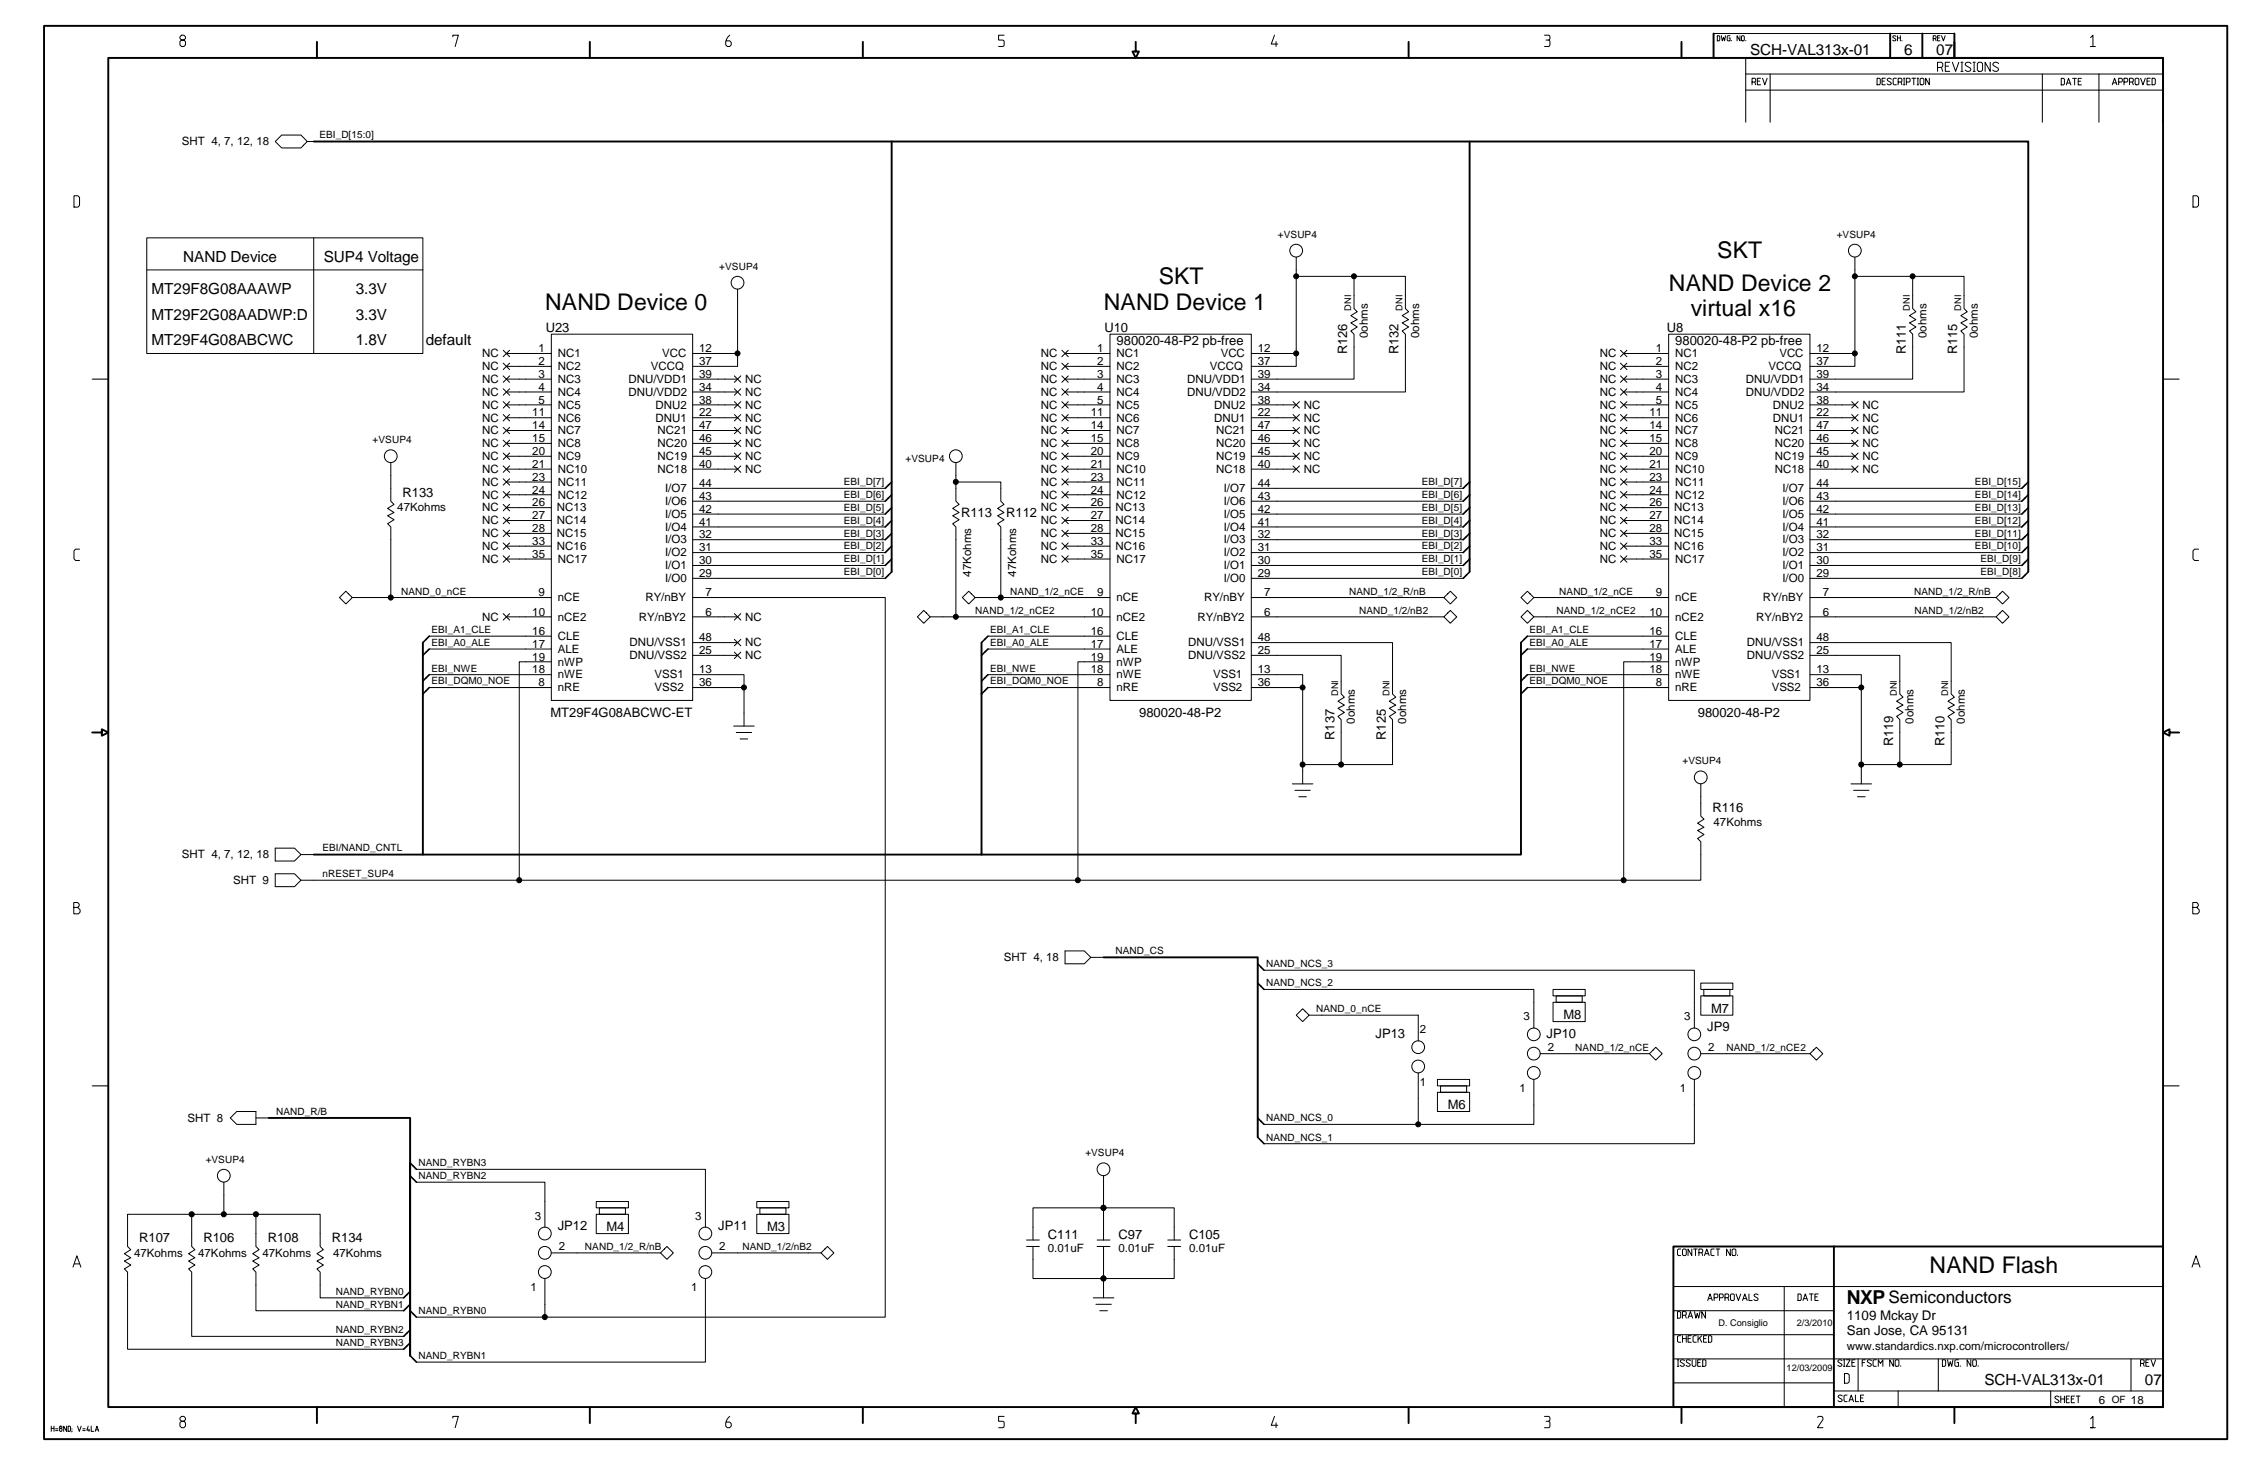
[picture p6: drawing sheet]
<svg xmlns="http://www.w3.org/2000/svg" width="432mm" height="279mm" viewBox="0 0 432 279" stroke-linecap="round" stroke-linejoin="round" font-family="sans-serif">
<defs><g id="words">
<g font-size="4.4">
<text x="327.7" y="49.3">SKT</text>
<text x="104" y="59.1">NAND Device 0</text>
<text x="210.6" y="59.1">NAND Device 1</text>
<text x="221.1" y="54.2">SKT</text>
<text x="318.5" y="55.4">NAND Device 2</text>
<text x="322.6" y="60.3">virtual x16</text>
<text x="368.2" y="242.9">NAND Flash</text>
</g>
<text font-size="3.7" x="352.4" y="248.7">NXP</text>
<text font-size="3.3" x="360.3" y="248.6">Semiconductors</text>
<g font-size="2.9">
<text x="333.9" y="10.5">SCH-VAL313x-01</text>
<text x="363.3" y="10.5">6</text>
<text x="369.5" y="10.5">07</text>
<text x="35" y="50">NAND Device</text>
<text x="61.8" y="50">SUP4 Voltage</text>
<text x="28.9" y="56.1">MT29F8G08AAAWP</text>
<text x="67.9" y="56.1">3.3V</text>
<text x="28.9" y="65.9">MT29F4G08ABCWC</text>
<text x="28.9" y="61">MT29F2G08AADWP:D</text>
<text x="67.9" y="61">3.3V</text>
<text x="67.9" y="65.9">1.8V</text>
<text x="81.2" y="65.9">default</text>
<text x="378.7" y="264.1">SCH-VAL313x-01</text>
<text x="409.3" y="264.1">07</text>
</g>
<g font-size="2.5">
<text x="104.1" y="63.3">U23</text>
<text x="210.7" y="63.3">U10</text>
<text x="213.1" y="65.8">980020-48-P2 pb-free</text>
<text x="318" y="63.3">U8</text>
<text x="319.7" y="65.8">980020-48-P2 pb-free</text>
<text x="257.1" y="67.6" transform="rotate(-90 257.1 67.6)">R126</text>
<text x="266.9" y="67.6" transform="rotate(-90 266.9 67.6)">R132</text>
<text x="363.7" y="67.6" transform="rotate(-90 363.7 67.6)">R111</text>
<text x="373.5" y="67.6" transform="rotate(-90 373.5 67.6)">R115</text>
<text x="76.8" y="94.8">R133</text>
<text x="183.4" y="98.5">R113</text>
<text x="192" y="98.5">R112</text>
<text x="105" y="136.8">MT29F4G08ABCWC-ET</text>
<text x="217.4" y="136.8">980020-48-P2</text>
<text x="324" y="136.8">980020-48-P2</text>
<text x="254.6" y="141.1" transform="rotate(-90 254.6 141.1)">R137</text>
<text x="264.4" y="141.1" transform="rotate(-90 264.4 141.1)">R125</text>
<text x="361.2" y="142.3" transform="rotate(-90 361.2 142.3)">R119</text>
<text x="371" y="142.3" transform="rotate(-90 371 142.3)">R110</text>
<text x="326.7" y="154.9">R116</text>
<text x="262.5" y="197.9">JP13</text>
<text x="295.1" y="197.9">JP10</text>
<text x="298.3" y="194.4">M8</text>
<text x="325.8" y="196.7">JP9</text>
<text x="326.5" y="193.2">M7</text>
<text x="276.2" y="211.6">M6</text>
<text x="26.6" y="237">R107</text>
<text x="38.8" y="237">R106</text>
<text x="51.1" y="237">R108</text>
<text x="63.3" y="237">R134</text>
<text x="106.4" y="234.7">JP12</text>
<text x="115.7" y="234.8">M4</text>
<text x="137.1" y="234.7">JP11</text>
<text x="146.4" y="234.8">M3</text>
<text x="199.9" y="236.3">C111</text>
<text x="213.4" y="236.3">C97</text>
<text x="226.9" y="236.3">C105</text>
<text x="352.4" y="251.8">1109 Mckay Dr</text>
<text x="352.4" y="254.7">San Jose, CA 95131</text>
</g>
<g font-size="2.2">
<text x="34.7" y="27.7">SHT 4, 7, 12, 18</text>
<text x="261" y="64.5" transform="rotate(-90 261 64.5)">0ohms</text>
<text x="270.8" y="64.5" transform="rotate(-90 270.8 64.5)">0ohms</text>
<text x="367.6" y="64.5" transform="rotate(-90 367.6 64.5)">0ohms</text>
<text x="377.4" y="64.5" transform="rotate(-90 377.4 64.5)">0ohms</text>
<text x="92" y="68.1">NC</text>
<text x="92" y="70.6">NC</text>
<text x="102.7" y="69.6">2</text>
<text x="102.7" y="67.2">1</text>
<text x="106.4" y="68.1">NC1</text>
<text x="106.4" y="70.6">NC2</text>
<text x="124.2" y="70.6">VCCQ</text>
<text x="126.3" y="68.1">VCC</text>
<text x="133.4" y="69.6">37</text>
<text x="133.4" y="67.2">12</text>
<text x="198.6" y="68.1">NC</text>
<text x="198.6" y="70.6">NC</text>
<text x="209.3" y="69.6">2</text>
<text x="209.3" y="67.2">1</text>
<text x="213" y="68.1">NC1</text>
<text x="213" y="70.6">NC2</text>
<text x="230.8" y="70.6">VCCQ</text>
<text x="232.9" y="68.1">VCC</text>
<text x="240" y="69.6">37</text>
<text x="240" y="67.2">12</text>
<text x="305.2" y="68.1">NC</text>
<text x="305.2" y="70.6">NC</text>
<text x="315.9" y="69.6">2</text>
<text x="315.9" y="67.2">1</text>
<text x="319.6" y="68.1">NC1</text>
<text x="319.6" y="70.6">NC2</text>
<text x="337.4" y="70.6">VCCQ</text>
<text x="339.5" y="68.1">VCC</text>
<text x="346.6" y="69.6">37</text>
<text x="346.6" y="67.2">12</text>
<text x="92" y="73">NC</text>
<text x="92" y="75.5">NC</text>
<text x="92" y="77.9">NC</text>
<text x="102.7" y="77">5</text>
<text x="102.7" y="74.5">4</text>
<text x="102.7" y="72.1">3</text>
<text x="106.4" y="73">NC3</text>
<text x="106.4" y="75.5">NC4</text>
<text x="106.4" y="77.9">NC5</text>
<text x="119.9" y="75.5">DNU/VDD2</text>
<text x="119.9" y="73">DNU/VDD1</text>
<text x="125.1" y="77.9">DNU2</text>
<text x="133.4" y="72.1">39</text>
<text x="133.4" y="74.5">34</text>
<text x="133.4" y="77">38</text>
<text x="142.2" y="77.9">NC</text>
<text x="142.2" y="73">NC</text>
<text x="142.2" y="75.5">NC</text>
<text x="198.6" y="73">NC</text>
<text x="198.6" y="75.5">NC</text>
<text x="198.6" y="77.9">NC</text>
<text x="209.3" y="77">5</text>
<text x="209.3" y="74.5">4</text>
<text x="209.3" y="72.1">3</text>
<text x="213" y="73">NC3</text>
<text x="213" y="75.5">NC4</text>
<text x="213" y="77.9">NC5</text>
<text x="226.5" y="75.5">DNU/VDD2</text>
<text x="226.5" y="73">DNU/VDD1</text>
<text x="231.7" y="77.9">DNU2</text>
<text x="240" y="72.1">39</text>
<text x="240" y="74.5">34</text>
<text x="240" y="77">38</text>
<text x="248.8" y="77.9">NC</text>
<text x="305.2" y="73">NC</text>
<text x="305.2" y="75.5">NC</text>
<text x="305.2" y="77.9">NC</text>
<text x="315.9" y="77">5</text>
<text x="315.9" y="74.5">4</text>
<text x="315.9" y="72.1">3</text>
<text x="319.6" y="73">NC3</text>
<text x="319.6" y="75.5">NC4</text>
<text x="319.6" y="77.9">NC5</text>
<text x="333.1" y="75.5">DNU/VDD2</text>
<text x="333.1" y="73">DNU/VDD1</text>
<text x="338.3" y="77.9">DNU2</text>
<text x="346.6" y="72.1">39</text>
<text x="346.6" y="74.5">34</text>
<text x="346.6" y="77">38</text>
<text x="355.4" y="77.9">NC</text>
<text x="92" y="80.4">NC</text>
<text x="92" y="82.8">NC</text>
<text x="101.6" y="81.9">14</text>
<text x="101.6" y="79.4">11</text>
<text x="106.4" y="82.8">NC7</text>
<text x="106.4" y="80.4">NC6</text>
<text x="125.1" y="80.4">DNU1</text>
<text x="125.5" y="82.8">NC21</text>
<text x="133.4" y="81.9">47</text>
<text x="133.4" y="79.4">22</text>
<text x="142.2" y="80.4">NC</text>
<text x="142.2" y="82.8">NC</text>
<text x="198.6" y="80.4">NC</text>
<text x="198.6" y="82.8">NC</text>
<text x="208.2" y="81.9">14</text>
<text x="208.2" y="79.4">11</text>
<text x="213" y="82.8">NC7</text>
<text x="213" y="80.4">NC6</text>
<text x="231.7" y="80.4">DNU1</text>
<text x="232.1" y="82.8">NC21</text>
<text x="240" y="81.9">47</text>
<text x="240" y="79.4">22</text>
<text x="248.8" y="80.4">NC</text>
<text x="248.8" y="82.8">NC</text>
<text x="305.2" y="80.4">NC</text>
<text x="305.2" y="82.8">NC</text>
<text x="314.7" y="81.9">14</text>
<text x="314.7" y="79.4">11</text>
<text x="319.6" y="82.8">NC7</text>
<text x="319.6" y="80.4">NC6</text>
<text x="338.3" y="80.4">DNU1</text>
<text x="338.7" y="82.8">NC21</text>
<text x="346.6" y="81.9">47</text>
<text x="346.6" y="79.4">22</text>
<text x="355.4" y="80.4">NC</text>
<text x="355.4" y="82.8">NC</text>
<text x="92" y="85.3">NC</text>
<text x="92" y="87.7">NC</text>
<text x="101.6" y="89.2">21</text>
<text x="101.6" y="86.8">20</text>
<text x="101.6" y="84.3">15</text>
<text x="106.4" y="85.3">NC8</text>
<text x="106.4" y="87.7">NC9</text>
<text x="125.5" y="87.7">NC19</text>
<text x="125.5" y="85.3">NC20</text>
<text x="133.4" y="89.2">40</text>
<text x="133.4" y="86.8">45</text>
<text x="133.4" y="84.3">46</text>
<text x="142.2" y="85.3">NC</text>
<text x="142.2" y="87.7">NC</text>
<text x="198.6" y="87.7">NC</text>
<text x="198.6" y="85.3">NC</text>
<text x="208.2" y="89.2">21</text>
<text x="208.2" y="86.8">20</text>
<text x="208.2" y="84.3">15</text>
<text x="213" y="85.3">NC8</text>
<text x="213" y="87.7">NC9</text>
<text x="232.1" y="87.7">NC19</text>
<text x="232.1" y="85.3">NC20</text>
<text x="240" y="89.2">40</text>
<text x="240" y="86.8">45</text>
<text x="240" y="84.3">46</text>
<text x="248.8" y="85.3">NC</text>
<text x="248.8" y="87.7">NC</text>
<text x="305.2" y="87.7">NC</text>
<text x="305.2" y="85.3">NC</text>
<text x="314.7" y="89.2">21</text>
<text x="314.7" y="86.8">20</text>
<text x="314.7" y="84.3">15</text>
<text x="319.6" y="85.3">NC8</text>
<text x="319.6" y="87.7">NC9</text>
<text x="338.7" y="87.7">NC19</text>
<text x="338.7" y="85.3">NC20</text>
<text x="346.6" y="89.2">40</text>
<text x="346.6" y="86.8">45</text>
<text x="346.6" y="84.3">46</text>
<text x="355.4" y="85.3">NC</text>
<text x="355.4" y="87.7">NC</text>
<text x="92" y="90.2">NC</text>
<text x="92" y="92.6">NC</text>
<text x="92" y="95.1">NC</text>
<text x="101.6" y="94.1">24</text>
<text x="101.6" y="91.7">23</text>
<text x="106.4" y="92.6">NC11</text>
<text x="106.4" y="90.2">NC10</text>
<text x="106.4" y="95.1">NC12</text>
<text x="125.5" y="90.2">NC18</text>
<text x="126.9" y="93.9">I/O7</text>
<text x="133.4" y="95.4">43</text>
<text x="133.4" y="92.9">44</text>
<text x="142.2" y="90.2">NC</text>
<text x="198.6" y="90.2">NC</text>
<text x="198.6" y="92.6">NC</text>
<text x="198.6" y="95.1">NC</text>
<text x="208.2" y="94.1">24</text>
<text x="208.2" y="91.7">23</text>
<text x="213" y="92.6">NC11</text>
<text x="213" y="90.2">NC10</text>
<text x="213" y="95.1">NC12</text>
<text x="232.1" y="90.2">NC18</text>
<text x="233.5" y="93.9">I/O7</text>
<text x="240" y="95.4">43</text>
<text x="240" y="92.9">44</text>
<text x="248.8" y="90.2">NC</text>
<text x="305.2" y="90.2">NC</text>
<text x="305.2" y="92.6">NC</text>
<text x="305.2" y="95.1">NC</text>
<text x="314.7" y="94.1">24</text>
<text x="314.7" y="91.7">23</text>
<text x="319.6" y="92.6">NC11</text>
<text x="319.6" y="90.2">NC10</text>
<text x="319.6" y="95.1">NC12</text>
<text x="338.7" y="90.2">NC18</text>
<text x="340.1" y="93.9">I/O7</text>
<text x="346.6" y="95.4">43</text>
<text x="346.6" y="92.9">44</text>
<text x="355.4" y="90.2">NC</text>
<text x="75.8" y="97.5">47Kohms</text>
<text x="92" y="97.5">NC</text>
<text x="92" y="100">NC</text>
<text x="101.6" y="96.6">26</text>
<text x="101.6" y="99">27</text>
<text x="101.6" y="101.5">28</text>
<text x="106.3" y="100">NC14</text>
<text x="106.3" y="97.5">NC13</text>
<text x="126.9" y="96.3">I/O6</text>
<text x="126.9" y="98.8">I/O5</text>
<text x="126.9" y="101.2">I/O4</text>
<text x="133.4" y="100.3">41</text>
<text x="133.4" y="97.8">42</text>
<text x="198.6" y="97.5">NC</text>
<text x="198.6" y="100">NC</text>
<text x="208.2" y="96.6">26</text>
<text x="208.2" y="99">27</text>
<text x="208.2" y="101.5">28</text>
<text x="212.9" y="100">NC14</text>
<text x="212.9" y="97.5">NC13</text>
<text x="233.5" y="96.3">I/O6</text>
<text x="233.5" y="98.8">I/O5</text>
<text x="233.5" y="101.2">I/O4</text>
<text x="240" y="100.3">41</text>
<text x="240" y="97.8">42</text>
<text x="305.2" y="97.5">NC</text>
<text x="305.2" y="100">NC</text>
<text x="314.7" y="96.6">26</text>
<text x="314.7" y="99">27</text>
<text x="314.7" y="101.5">28</text>
<text x="319.5" y="100">NC14</text>
<text x="319.5" y="97.5">NC13</text>
<text x="340.1" y="96.3">I/O6</text>
<text x="340.1" y="98.8">I/O5</text>
<text x="340.1" y="101.2">I/O4</text>
<text x="346.6" y="100.3">41</text>
<text x="346.6" y="97.8">42</text>
<text x="92" y="102.4">NC</text>
<text x="92" y="104.9">NC</text>
<text x="92" y="107.3">NC</text>
<text x="101.6" y="103.9">33</text>
<text x="101.6" y="106.4">35</text>
<text x="106.3" y="104.9">NC16</text>
<text x="106.3" y="102.4">NC15</text>
<text x="106.4" y="107.3">NC17</text>
<text x="126.9" y="106.1">I/O2</text>
<text x="126.9" y="103.7">I/O3</text>
<text x="133.4" y="107.6">30</text>
<text x="133.4" y="105.2">31</text>
<text x="133.4" y="102.7">32</text>
<text x="198.6" y="102.4">NC</text>
<text x="198.6" y="104.9">NC</text>
<text x="198.6" y="107.3">NC</text>
<text x="208.2" y="103.9">33</text>
<text x="208.2" y="106.4">35</text>
<text x="212.9" y="104.9">NC16</text>
<text x="212.9" y="102.4">NC15</text>
<text x="213" y="107.3">NC17</text>
<text x="233.5" y="106.1">I/O2</text>
<text x="233.5" y="103.7">I/O3</text>
<text x="240" y="107.6">30</text>
<text x="240" y="105.2">31</text>
<text x="240" y="102.7">32</text>
<text x="305.2" y="102.4">NC</text>
<text x="305.2" y="104.9">NC</text>
<text x="305.2" y="107.3">NC</text>
<text x="314.7" y="103.9">33</text>
<text x="314.7" y="106.4">35</text>
<text x="319.5" y="104.9">NC16</text>
<text x="319.5" y="102.4">NC15</text>
<text x="319.6" y="107.3">NC17</text>
<text x="340.1" y="106.1">I/O2</text>
<text x="340.1" y="103.7">I/O3</text>
<text x="346.6" y="107.6">30</text>
<text x="346.6" y="105.2">31</text>
<text x="346.6" y="102.7">32</text>
<text x="102.7" y="113.7">9</text>
<text x="126.9" y="108.6">I/O1</text>
<text x="126.9" y="111">I/O0</text>
<text x="133.4" y="110.1">29</text>
<text x="134.6" y="113.7">7</text>
<text x="185.3" y="110" transform="rotate(-90 185.3 110)">47Kohms</text>
<text x="193.9" y="110" transform="rotate(-90 193.9 110)">47Kohms</text>
<text x="209.3" y="113.7">9</text>
<text x="233.5" y="108.6">I/O1</text>
<text x="233.5" y="111">I/O0</text>
<text x="240" y="110.1">29</text>
<text x="241.2" y="113.7">7</text>
<text x="315.9" y="113.7">9</text>
<text x="340.1" y="108.6">I/O1</text>
<text x="340.1" y="111">I/O0</text>
<text x="346.6" y="110.1">29</text>
<text x="347.8" y="113.7">7</text>
<text x="92" y="118.4">NC</text>
<text x="101.6" y="117.4">10</text>
<text x="106.4" y="118.4">nCE2</text>
<text x="106.4" y="114.7">nCE</text>
<text x="121.9" y="118.4">RY/nBY2</text>
<text x="123.1" y="114.7">RY/nBY</text>
<text x="134.6" y="117.4">6</text>
<text x="142.2" y="118.4">NC</text>
<text x="208.2" y="117.4">10</text>
<text x="213" y="118.4">nCE2</text>
<text x="213" y="114.7">nCE</text>
<text x="228.5" y="118.4">RY/nBY2</text>
<text x="229.7" y="114.7">RY/nBY</text>
<text x="241.2" y="117.4">6</text>
<text x="314.7" y="117.4">10</text>
<text x="319.6" y="118.4">nCE2</text>
<text x="319.6" y="114.7">nCE</text>
<text x="335.1" y="118.4">RY/nBY2</text>
<text x="336.3" y="114.7">RY/nBY</text>
<text x="347.8" y="117.4">6</text>
<text x="101.6" y="123.5">17</text>
<text x="101.6" y="121.1">16</text>
<text x="101.6" y="126">19</text>
<text x="106.4" y="124.5">ALE</text>
<text x="106.4" y="122">CLE</text>
<text x="120.1" y="125.7">DNU/VSS2</text>
<text x="120.1" y="123.3">DNU/VSS1</text>
<text x="133.4" y="122.3">48</text>
<text x="133.4" y="124.8">25</text>
<text x="142.2" y="125.7">NC</text>
<text x="142.2" y="123.3">NC</text>
<text x="208.2" y="123.5">17</text>
<text x="208.2" y="121.1">16</text>
<text x="208.2" y="126">19</text>
<text x="213" y="124.5">ALE</text>
<text x="213" y="122">CLE</text>
<text x="226.7" y="125.7">DNU/VSS2</text>
<text x="226.7" y="123.3">DNU/VSS1</text>
<text x="240" y="122.3">48</text>
<text x="240" y="124.8">25</text>
<text x="314.7" y="123.5">17</text>
<text x="314.7" y="121.1">16</text>
<text x="314.7" y="126">19</text>
<text x="319.6" y="124.5">ALE</text>
<text x="319.6" y="122">CLE</text>
<text x="333.3" y="125.7">DNU/VSS2</text>
<text x="333.3" y="123.3">DNU/VSS1</text>
<text x="346.6" y="122.3">48</text>
<text x="346.6" y="124.8">25</text>
<text x="101.6" y="128.4">18</text>
<text x="102.7" y="130.9">8</text>
<text x="106.4" y="126.9">nWP</text>
<text x="106.4" y="129.4">nWE</text>
<text x="106.4" y="131.8">nRE</text>
<text x="124.9" y="129.4">VSS1</text>
<text x="124.9" y="131.8">VSS2</text>
<text x="133.4" y="130.9">36</text>
<text x="133.4" y="128.4">13</text>
<text x="208.2" y="128.4">18</text>
<text x="209.3" y="130.9">8</text>
<text x="213" y="126.9">nWP</text>
<text x="213" y="129.4">nWE</text>
<text x="213" y="131.8">nRE</text>
<text x="231.5" y="129.4">VSS1</text>
<text x="231.5" y="131.8">VSS2</text>
<text x="240" y="130.9">36</text>
<text x="240" y="128.4">13</text>
<text x="314.7" y="128.4">18</text>
<text x="315.9" y="130.9">8</text>
<text x="319.6" y="126.9">nWP</text>
<text x="319.6" y="129.4">nWE</text>
<text x="319.6" y="131.8">nRE</text>
<text x="338.1" y="129.4">VSS1</text>
<text x="338.1" y="131.8">VSS2</text>
<text x="346.6" y="130.9">36</text>
<text x="346.6" y="128.4">13</text>
<text x="258.5" y="138" transform="rotate(-90 258.5 138)">0ohms</text>
<text x="268.3" y="138" transform="rotate(-90 268.3 138)">0ohms</text>
<text x="365.1" y="138" transform="rotate(-90 365.1 138)">0ohms</text>
<text x="374.9" y="138" transform="rotate(-90 374.9 138)">0ohms</text>
<text x="327" y="157.6">47Kohms</text>
<text x="34.7" y="163.7">SHT 4, 7, 12, 18</text>
<text x="44.5" y="168.6">SHT 9</text>
<text x="191.5" y="183.3">SHT 4, 18</text>
<text x="270.9" y="197">2</text>
<text x="290.7" y="194.6">3</text>
<text x="321.3" y="194.6">3</text>
<text x="295.3" y="200.4">2</text>
<text x="325.9" y="200.4">2</text>
<text x="270.9" y="207.1">1</text>
<text x="289.9" y="208.3">1</text>
<text x="320.5" y="208.3">1</text>
<text x="35.8" y="213.9">SHT 8</text>
<text x="102" y="232.6">3</text>
<text x="132.7" y="232.6">3</text>
<text x="25.6" y="239.7">47Kohms</text>
<text x="37.8" y="239.7">47Kohms</text>
<text x="50.1" y="239.7">47Kohms</text>
<text x="63.5" y="239.7">47Kohms</text>
<text x="106.6" y="238.4">2</text>
<text x="137.2" y="238.4">2</text>
<text x="199.9" y="238.8">0.01uF</text>
<text x="213.4" y="238.8">0.01uF</text>
<text x="226.9" y="238.8">0.01uF</text>
<text x="101.2" y="246.3">1</text>
<text x="131.9" y="246.3">1</text>
<text x="352.4" y="257.4">www.standardics.nxp.com/microcontrollers/</text>
<text x="400.5" y="267.7">6</text>
<text x="406.6" y="267.7">18</text>
</g>
<g font-size="1.9">
<text x="60.9" y="26.4">EBI_D[15:0]</text>
<text x="243.8" y="45.3">+VSUP4</text>
<text x="350.5" y="45.3">+VSUP4</text>
<text x="137.2" y="51.4">+VSUP4</text>
<text x="71.1" y="84.5">+VSUP4</text>
<text x="172.8" y="88.2">+VSUP4</text>
<text x="161" y="92.6">EBI_D[7]</text>
<text x="161" y="95">EBI_D[6]</text>
<text x="271.3" y="92.6">EBI_D[7]</text>
<text x="271.3" y="95">EBI_D[6]</text>
<text x="376.8" y="92.6">EBI_D[15]</text>
<text x="376.8" y="95">EBI_D[14]</text>
<text x="161" y="97.5">EBI_D[5]</text>
<text x="161" y="99.9">EBI_D[4]</text>
<text x="271.3" y="97.5">EBI_D[5]</text>
<text x="271.3" y="99.9">EBI_D[4]</text>
<text x="376.8" y="97.5">EBI_D[13]</text>
<text x="376.8" y="99.9">EBI_D[12]</text>
<text x="161" y="102.4">EBI_D[3]</text>
<text x="161" y="104.8">EBI_D[2]</text>
<text x="161" y="107.3">EBI_D[1]</text>
<text x="271.3" y="102.4">EBI_D[3]</text>
<text x="271.3" y="104.8">EBI_D[2]</text>
<text x="271.3" y="107.3">EBI_D[1]</text>
<text x="376.8" y="102.4">EBI_D[11]</text>
<text x="376.8" y="104.8">EBI_D[10]</text>
<text x="377.9" y="107.3">EBI_D[9]</text>
<text x="76.5" y="113.4">NAND_0_nCE</text>
<text x="161" y="109.7">EBI_D[0]</text>
<text x="192.8" y="113.4">NAND_1/2_nCE</text>
<text x="257.4" y="113.4">NAND_1/2_R/nB</text>
<text x="271.3" y="109.7">EBI_D[0]</text>
<text x="297.5" y="113.4">NAND_1/2_nCE</text>
<text x="365.3" y="113.4">NAND_1/2_R/nB</text>
<text x="377.9" y="109.7">EBI_D[8]</text>
<text x="186.1" y="117.1">NAND_1/2_nCE2</text>
<text x="259.3" y="117.1">NAND_1/2/nB2</text>
<text x="297" y="117.1">NAND_1/2_nCE2</text>
<text x="365.3" y="117.1">NAND_1/2/nB2</text>
<text x="82.3" y="120.7">EBI_A1_CLE</text>
<text x="82.3" y="123.2">EBI_A0_ALE</text>
<text x="188.9" y="120.7">EBI_A1_CLE</text>
<text x="188.9" y="123.2">EBI_A0_ALE</text>
<text x="291.8" y="120.7">EBI_A1_CLE</text>
<text x="291.8" y="123.2">EBI_A0_ALE</text>
<text x="82.3" y="128.1">EBI_NWE</text>
<text x="82.3" y="130.5">EBI_DQM0_NOE</text>
<text x="188.9" y="130.5">EBI_DQM0_NOE</text>
<text x="188.9" y="128.1">EBI_NWE</text>
<text x="291.8" y="128.1">EBI_NWE</text>
<text x="291.8" y="130.5">EBI_DQM0_NOE</text>
<text x="321" y="145.8">+VSUP4</text>
<text x="61.5" y="162.4">EBI/NAND_CNTL</text>
<text x="61.5" y="167.3">nRESET_SUP4</text>
<text x="212.9" y="182">NAND_CS</text>
<text x="241.6" y="184.4">NAND_NCS_3</text>
<text x="241.6" y="188.1">NAND_NCS_2</text>
<text x="251.1" y="193">NAND_0_nCE</text>
<text x="300.6" y="200.4">NAND_1/2_nCE</text>
<text x="329.4" y="200.4">NAND_1/2_nCE2</text>
<text x="52.7" y="212.6">NAND_R/B</text>
<text x="241.6" y="213.8">NAND_NCS_0</text>
<text x="39.2" y="221.7">+VSUP4</text>
<text x="207.1" y="220.5">+VSUP4</text>
<text x="241.6" y="217.5">NAND_NCS_1</text>
<text x="79.9" y="224.9">NAND_RYBN2</text>
<text x="79.9" y="222.4">NAND_RYBN3</text>
<text x="111.6" y="238.4">NAND_1/2_R/nB</text>
<text x="141.7" y="238.4">NAND_1/2/nB2</text>
<text x="64.1" y="246.9">NAND_RYBN0</text>
<text x="64.1" y="249.4">NAND_RYBN1</text>
<text x="79.9" y="250.6">NAND_RYBN0</text>
<text x="64.1" y="254.3">NAND_RYBN2</text>
<text x="64.1" y="256.7">NAND_RYBN3</text>
<text x="79.9" y="259.2">NAND_RYBN1</text>
<text x="402.9" y="267.6">OF</text>
</g>
<g font-size="1.8">
<text x="257.8" y="59.2" transform="rotate(-90 257.8 59.2)">DNI</text>
<text x="267.6" y="59.2" transform="rotate(-90 267.6 59.2)">DNI</text>
<text x="364.4" y="59.2" transform="rotate(-90 364.4 59.2)">DNI</text>
<text x="374.2" y="59.2" transform="rotate(-90 374.2 59.2)">DNI</text>
<text x="255.3" y="132.8" transform="rotate(-90 255.3 132.8)">DNI</text>
<text x="265.1" y="132.8" transform="rotate(-90 265.1 132.8)">DNI</text>
<text x="361.9" y="132.8" transform="rotate(-90 361.9 132.8)">DNI</text>
<text x="371.7" y="132.8" transform="rotate(-90 371.7 132.8)">DNI</text>
<text x="327.9" y="253">D. Consiglio</text>
<text x="342.9" y="253">2/3/2010</text>
<text x="340.9" y="261.6">12/03/2009</text>
</g>
</g></defs>
<g fill="none" stroke="#000" stroke-width=".19">
<path d="M34.6 6.7l-.3 .3v.3l.3 .3h.5l.3 .3v.7l-.3 .3h-.5l-.3-.3v-.7l.3-.3h.5l.3-.3v-.3l-.3-.3zM86.4 7v-.3h1.1l-.7 2.2M139.2 6.7a1.99 1.99 0 0 0-.7 1.9l.3 .3h.4l.3-.3v-.5l-.3-.3h-.6M191.6 6.7h-1.1v.9h.8l.3 .3-.1 .9-1 .1M243.2 6.7l-.6 1.7h1.2M243.5 7.9v1M294.7 6.7h.8a.51 .51 0 0 1 .3 .5 .51 .51 0 0 1-.3 .4M295 7.6l.7 .1v.9l-.2 .3h-.8M327.7 6.8h.3l.1 .2v.6l-.1 .2h-.3zM328.4 6.8l.2 1 .3-.7 .2 .7 .1-1M330.1 6.8h-.4l-.1 .2v.6l.1 .2h.4v-.6h-.2M330.4 7.7v.1"/>
<path d="M332 6.8v1l-.6-1v1M332.4 6.8h.3l.1 .2v.6l-.1 .2h-.3l-.1-.2zM333.1 7.7v.1M334.3 15.6h.5l.2-.1v-.4l-.2-.2h-.5v1.3M334.8 15.6l.2 .6M335.3 15.5h.5M335.9 14.9h-.6v1.3h.6M336.3 14.9l.4 1.3 .5-1.3M358.2 14.9h.4l.2 .2v.9l-.2 .2h-.4zM359.1 15.5h.5M359.7 14.9h-.6v1.3h.6M360.9 15.1a.49 .49 0 0 0-.8 .1l.7 .5 .1 .2-.1 .2a.49 .49 0 0 1-.7-.1"/>
<path d="M361.8 7l-.2-.2-.4 .1v.3l.6 .4-.2 .2-.5-.2M361.8 14.9h-.4l-.2 .2v.9l.2 .2h.4M362.1 6.8v1M362.1 7.2h.5M362.2 15.6h.5l.2-.1v-.4l-.2-.2h-.5v1.3M362.6 6.8v1M362.7 15.6l.2 .6M362.9 7.7v.1M363.2 14.9h.3M363.2 16.2h.3M363.3 14.9v1.3M363.7 15.6h.6l.2-.1v-.4l-.2-.2h-.6v1.3"/>
<path d="M364.8 14.9h.7M365.2 14.9v1.3M365.8 14.9h.3M365.8 16.2h.3M366 14.9v1.3M366.5 14.9h.4l.2 .2v.9l-.2 .2h-.4l-.1-.2v-.9zM368.1 14.9v1.3l-.7-1.3v1.3M368.9 7.4l.5-.2-.1-.4h-.4v1M369.3 7.4l.1 .4M369.7 12.9h.7l.3-.3v-.5l-.3-.2h-.7v1.7M369.7 7.2h.4M370.2 6.8h-.5v1h.5"/>
<path d="M370.4 12.9l.3 .7M370.5 6.8l.3 1 .4-1M371.2 12.6h.6M372 11.9h-.8v1.7h.8M372.5 11.9l.6 1.7 .7-1.7M372.9 6.4h-45.9v4.6h45.9M374.2 13.6h.4M374.2 11.9h.4M374.4 11.9v1.7M376.1 12.1a.62 .62 0 0 0-1.1 .2l.1 .2 .9 .5 .1 .2-.1 .3a.7 .7 0 0 1-1-.1M376.5 13.6h.4M376.5 11.9h.4"/>
<path d="M376.7 11.9v1.7M377.5 11.9h.5l.3 .2v1.3l-.3 .2h-.5l-.2-.2v-1.3zM379.8 11.9v1.7l-1-1.7v1.7M381.3 12.1a.62 .62 0 0 0-1.1 .2l.2 .2 .8 .5 .1 .2-.1 .3a.7 .7 0 0 1-1-.1M393.3 14.9h.4l.2 .2v.9l-.2 .2h-.4zM394.3 16.2l.4-1.3 .4 1.3M394.4 15.8h.6M395.5 14.9h.7M395.9 14.9v1.3M396.5 15.5h.5M397.2 14.9h-.7v1.3h.7M398.9 7.2l.5-.5v2.2h-.5h.9"/>
<path d="M403 16.2l.5-1.3 .4 1.3M403.2 15.8h.6M404.3 15.6h.5l.2-.1v-.4l-.2-.2h-.5v1.3M405.3 15.6h.5l.2-.1v-.4l-.2-.2h-.5v1.3M406.3 15.6h.6l.2-.1v-.4l-.2-.2h-.6v1.3M406.9 15.6l.2 .6M407.6 14.9h.3l.2 .2v.9l-.2 .2h-.3l-.2-.2v-.9zM408.5 14.9l.4 1.3 .4-1.3M409.7 15.5h.4M410.3 14.9h-.6v1.3h.6M410.6 14.9h.5l.1 .2v.9l-.1 .2h-.5zM14.1 37.3h.8l.3 .4v1.5l-.3 .3h-.8z"/>
<path d="M52.5 27l1.2-1.2h3.7l1.2 1.2-1.2 1.2h-3.7zM58.6 27h1.3M418.4 37.3h.8l.3 .4v1.5l-.3 .3h-.8zM28 45.4h52.7v22h-52.7zM28 51.5h52.7M59.9 45.4v22M140.7 55.2v14.7h-8.5M247.3 52.7h20.9v6.1l.6 .7-1.3 .7 1.3 .8-1.3 .6 1.3 .8-1.3 .7 .7 .6v11.1h-29.4M247.3 49v20.9h-8.5M258.4 52.7v6.1l.6 .7-1.3 .7 1.3 .8-1.3 .6 1.3 .8-1.3 .7 .7 .6v8.6h-19.6M353.9 49v20.9h-8.5M353.9 52.7h20.9v6.1l.6 .7-1.3 .7 1.3 .8-1.3 .6 1.3 .8-1.3 .7 .7 .6v11.1h-29.4"/>
<path d="M365 52.7v6.1l.6 .7-1.3 .7 1.3 .8-1.3 .6 1.3 .8-1.3 .7 .7 .6v8.6h-19.6M96 66.8l1.2 1.2M96 69.3l1.2 1.2M96 71.7l1.2 1.2M96 74.1l1.2 1.3M96 76.6l1.2 1.2M96 79.1l1.2 1.2M96.6 67.4h8.6M96.6 77.2h8.6M97.2 66.8l-1.2 1.2M97.2 69.3l-1.2 1.2M97.2 71.7l-1.2 1.2"/>
<path d="M97.2 74.1l-1.2 1.3M97.2 76.6l-1.2 1.2M97.2 79.1l-1.2 1.2M105.2 63.7h27v69.9h-27zM105.2 69.9h-8.6M105.2 72.3h-8.6M105.2 79.7h-8.6M105.2 74.8h-8.6M132.2 67.4h8.5M132.2 72.3h8.5M132.2 79.7h8.5M132.2 77.2h8.5"/>
<path d="M132.2 74.8h8.5M140.1 76.6l1.3 1.2M140.1 79.1l1.3 1.2M140.1 71.7l1.3 1.2M140.1 74.1l1.3 1.3M141.4 76.6l-1.3 1.2M141.4 79.1l-1.3 1.2M141.4 71.7l-1.3 1.2M141.4 74.1l-1.3 1.3M202.6 66.8l1.2 1.2M202.6 69.3l1.2 1.2M202.6 71.7l1.2 1.2"/>
<path d="M202.6 79.1l1.2 1.2M202.6 74.1l1.2 1.3M202.6 76.6l1.2 1.2M203.2 67.4h8.6M203.2 77.2h8.6M203.8 66.8l-1.2 1.2M203.8 69.3l-1.2 1.2M203.8 71.7l-1.2 1.2M203.8 79.1l-1.2 1.2M203.8 74.1l-1.2 1.3M203.8 76.6l-1.2 1.2M211.8 63.7h27v69.9h-27z"/>
<path d="M211.8 69.9h-8.6M211.8 72.3h-8.6M211.8 79.7h-8.6M211.8 74.8h-8.6M238.8 67.4h8.5M238.8 79.7h8.5M238.8 77.2h8.5M246.7 76.6l1.2 1.2M246.7 79.1l1.2 1.2M247.9 76.6l-1.2 1.2M247.9 79.1l-1.2 1.2M309.2 66.8l1.2 1.2"/>
<path d="M309.2 69.3l1.2 1.2M309.2 71.7l1.2 1.2M309.2 79.1l1.2 1.2M309.2 74.1l1.2 1.3M309.2 76.6l1.2 1.2M309.8 67.4h8.6M309.8 77.2h8.6M310.4 66.8l-1.2 1.2M310.4 69.3l-1.2 1.2M310.4 71.7l-1.2 1.2M310.4 79.1l-1.2 1.2M310.4 74.1l-1.2 1.3"/>
<path d="M310.4 76.6l-1.2 1.2M318.4 63.7h27v69.9h-27zM318.4 69.9h-8.6M318.4 72.3h-8.6M318.4 79.7h-8.6M318.4 74.8h-8.6M345.4 67.4h8.5M345.4 79.7h8.5M345.4 77.2h8.5M353.3 76.6l1.2 1.2M353.3 79.1l1.2 1.2M354.5 76.6l-1.2 1.2"/>
<path d="M354.5 79.1l-1.2 1.2M74.6 88.2v7.4l.6 .6-1.2 .8 1.2 .7-1.2 .7 1.2 .7-1.2 .8 .6 .6v13.5M96 81.5l1.2 1.2M96 83.9l1.2 1.3M96 86.4l1.2 1.2M96 88.9l1.2 1.2M96 91.3l1.2 1.2M96 93.7l1.2 1.3M96 96.2l1.2 1.2M96 98.7l1.2 1.2M96.6 91.9h8.6M96.6 94.4h8.6"/>
<path d="M96.6 96.8h8.6M96.6 99.3h8.6M97.2 81.5l-1.2 1.2M97.2 83.9l-1.2 1.3M97.2 86.4l-1.2 1.2M97.2 88.9l-1.2 1.2M97.2 91.3l-1.2 1.2M97.2 93.7l-1.2 1.3M97.2 96.2l-1.2 1.2M97.2 98.7l-1.2 1.2M105.2 87h-8.6M105.2 89.5h-8.6"/>
<path d="M105.2 82.1h-8.6M105.2 84.6h-8.6M132.2 87h8.5M132.2 89.5h8.5M132.2 84.6h8.5M132.2 93.1h36.7M132.2 95.6h36.7M132.2 98h36.7M140.1 81.5l1.3 1.2M140.1 83.9l1.3 1.3M140.1 86.4l1.3 1.2M140.1 88.9l1.3 1.2"/>
<path d="M140.7 82.1h-8.5M141.4 81.5l-1.3 1.2M141.4 83.9l-1.3 1.3M141.4 86.4l-1.3 1.2M141.4 88.9l-1.3 1.2M182.4 91.9h8.6v3.7l.6 .6-1.2 .8 1.2 .7-1.2 .7 1.2 .7-1.2 .8 .6 .6v13.5M182.4 88.2v7.4l.6 .6-1.2 .8 1.2 .7-1.2 .7 1.2 .7-1.2 .8 .6 .6v17.1M202.6 86.4l1.2 1.2M202.6 88.9l1.2 1.2M202.6 91.3l1.2 1.2M202.6 93.7l1.2 1.3M202.6 96.2l1.2 1.2"/>
<path d="M202.6 98.7l1.2 1.2M202.6 81.5l1.2 1.2M202.6 83.9l1.2 1.3M203.2 91.9h8.6M203.2 94.4h8.6M203.2 96.8h8.6M203.2 99.3h8.6M203.8 86.4l-1.2 1.2M203.8 88.9l-1.2 1.2M203.8 91.3l-1.2 1.2M203.8 93.7l-1.2 1.3M203.8 96.2l-1.2 1.2"/>
<path d="M203.8 98.7l-1.2 1.2M203.8 81.5l-1.2 1.2M203.8 83.9l-1.2 1.3M211.8 87h-8.6M211.8 89.5h-8.6M211.8 82.1h-8.6M211.8 84.6h-8.6M238.8 87h8.5M238.8 89.5h8.5M238.8 84.6h8.5M246.7 81.5l1.2 1.2M246.7 83.9l1.2 1.3"/>
<path d="M246.7 86.4l1.2 1.2M246.7 88.9l1.2 1.2M247.3 82.1h-8.5M247.9 81.5l-1.2 1.2M247.9 83.9l-1.2 1.3M247.9 86.4l-1.2 1.2M247.9 88.9l-1.2 1.2M279.2 93.1h-40.4M279.2 95.6h-40.4M279.2 98h-40.4M309.2 86.4l1.2 1.2M309.2 88.9l1.2 1.2"/>
<path d="M309.2 91.3l1.2 1.2M309.2 93.7l1.2 1.3M309.2 96.2l1.2 1.2M309.2 98.7l1.2 1.2M309.2 81.5l1.2 1.2M309.2 83.9l1.2 1.3M309.8 91.9h8.6M309.8 94.4h8.6M309.8 96.8h8.6M309.8 99.3h8.6M310.4 86.4l-1.2 1.2M310.4 88.9l-1.2 1.2"/>
<path d="M310.4 91.3l-1.2 1.2M310.4 93.7l-1.2 1.3M310.4 96.2l-1.2 1.2M310.4 98.7l-1.2 1.2M310.4 81.5l-1.2 1.2M310.4 83.9l-1.2 1.3M318.4 87h-8.6M318.4 89.5h-8.6M318.4 82.1h-8.6M318.4 84.6h-8.6M345.4 87h8.5M345.4 89.5h8.5"/>
<path d="M345.4 84.6h8.5M345.4 93.1h40.4M345.4 95.6h40.4M345.4 98h40.4M353.3 81.5l1.2 1.2M353.3 83.9l1.2 1.3M353.3 86.4l1.2 1.2M353.3 88.9l1.2 1.2M353.9 82.1h-8.5M354.5 81.5l-1.2 1.2M354.5 83.9l-1.2 1.3M354.5 86.4l-1.2 1.2"/>
<path d="M354.5 88.9l-1.2 1.2M15.2 104.7h-.8l-.3 .4v1.5l.3 .3h.8M64.8 114l1.2-1.2 1.2 1.2-1.2 1.2zM96 101.1l1.2 1.2M96 103.5l1.2 1.3M96 106l1.2 1.2M96 117l1.2 1.3M96.6 101.7h8.6M96.6 104.2h8.6M96.6 106.6h8.6M96.6 117.6h8.6M97.2 101.1l-1.2 1.2"/>
<path d="M97.2 103.5l-1.2 1.3M97.2 106l-1.2 1.2M97.2 117l-1.2 1.3M105.2 114h-38M132.2 114h36.7v137.2h-89.4M132.2 100.5h36.7M132.2 102.9h36.7M132.2 105.4h36.7M132.2 110.3h36.7M140.1 117l1.3 1.3M140.7 117.6h-8.5M141.4 117l-1.3 1.3"/>
<path d="M168.9 107.8h-36.7M176.3 116.4l1.2 1.2-1.2 1.3-1.3-1.3zM183.6 114l1.2-1.2 1.3 1.2-1.3 1.2zM202.6 101.1l1.2 1.2M202.6 103.5l1.2 1.3M202.6 106l1.2 1.2M203.2 101.7h8.6M203.2 104.2h8.6M203.2 106.6h8.6M203.8 101.1l-1.2 1.2M203.8 103.5l-1.2 1.3M203.8 106l-1.2 1.2"/>
<path d="M211.8 117.6h-34.3M211.8 114h-25.7M275.5 114l1.2-1.2 1.3 1.2-1.3 1.2zM275.5 117.6h-36.7M275.5 114h-36.7M276.7 116.4l1.3 1.2-1.3 1.3-1.2-1.3zM279.2 100.5h-40.4M279.2 102.9h-40.4M279.2 105.4h-40.4M279.2 107.8h-40.4M279.2 110.3h-40.4M290.2 114l1.2-1.2 1.3 1.2-1.3 1.2z"/>
<path d="M290.2 117.6l1.2-1.2 1.3 1.2-1.3 1.3zM309.2 101.1l1.2 1.2M309.2 103.5l1.2 1.3M309.2 106l1.2 1.2M309.8 101.7h8.6M309.8 104.2h8.6M309.8 106.6h8.6M310.4 101.1l-1.2 1.2M310.4 103.5l-1.2 1.3M310.4 106l-1.2 1.2M318.4 117.6h-25.7M318.4 114h-25.7"/>
<path d="M345.4 100.5h40.4M345.4 117.6h35.5M345.4 114h35.5M380.9 114l1.2-1.2 1.2 1.2-1.2 1.2zM382.1 116.4l1.2 1.2-1.2 1.3-1.2-1.3zM385.8 102.9h-40.4M385.8 105.4h-40.4M385.8 107.8h-40.4M385.8 110.3h-40.4M419.5 104.7h-.8l-.3 .4v1.5l.3 .3h.8M81.9 131.1h23.3M81.9 123.8h23.3"/>
<path d="M81.9 128.7h23.3M81.9 121.3h23.3M105.2 126.2h-6.1v41.7M132.2 128.7h9.8v9.8M132.2 131.1h9.8M132.2 125h8.5M132.2 122.6h8.5M140 138.5h3.9M140.1 124.4l1.3 1.2M140.1 121.9l1.3 1.3M140.5 139.7h2.9M141.4 124.4l-1.3 1.2"/>
<path d="M141.4 121.9l-1.3 1.3M188.5 131.1h23.3M188.5 121.3h23.3M188.5 123.8h23.3M188.5 128.7h23.3M211.8 126.2h-6.1v41.7M238.8 128.7h9.8v20.8M238.8 122.6h26.9v9.8l.6 .6-1.2 .7 1.2 .8-1.2 .6 1.2 .8-1.2 .7 .6 .6v8.6h-17.1M238.8 125h17.1v7.4l.6 .6-1.2 .7 1.2 .8-1.2 .6 1.2 .8-1.2 .7 .6 .6v8.6M238.8 131.1h9.8M291.4 131.1h27M291.4 121.3h27"/>
<path d="M291.4 123.8h27M291.4 128.7h27M318.4 126.2h-8.6v41.7M345.4 128.7h9.8v20.8M345.4 122.6h26.9v9.8l.6 .6-1.2 .7 1.2 .8-1.2 .6 1.2 .8-1.2 .7 .6 .6v8.6h-17.1M345.4 125h17.1v7.4l.6 .6-1.2 .7 1.2 .8-1.2 .6 1.2 .8-1.2 .7 .6 .6v8.6M345.4 131.1h9.8M141.2 140.9h1.5M246.6 149.5h3.9M247.1 150.7h2.9M247.8 152h1.5M324.5 149.5v6.1l.6 .6-1.2 .8 1.2 .8-1.2 .6 1.2 .8-1.2 .7 .6 .6v7.4h-267.1"/>
<path d="M353.2 149.5h3.9M353.7 150.7h2.9M354.4 152h1.5M14.1 173.1h.7l.3-.4v-.3l-.3-.3h-.7v2.2h.9l.3-.4v-.4l-.5-.4M52.5 161.8h3.7l1.2 1.2-1.2 1.2h-3.7zM52.5 166.6h3.7l1.2 1.3-1.2 1.2h-3.7zM57.4 163h2.5M418.4 173.1h.8l.3-.4v-.3l-.3-.3h-.8v2.2h.9l.3-.4v-.4l-.4-.4M203.2 181.4h3.7l1.2 1.2-1.2 1.2h-3.7zM208.1 182.6h2.5M241.2 185h82.1v11.1M241.2 188.7h51.5v7.4"/>
<path d="M247.3 193.6l1.3-1.2 1.2 1.2-1.2 1.2zM249.8 193.6h20.8v4.9M296.3 191.2h6.2v3.6h-6.2zM296.3 188.7h6.2v1.2h-6.2zM296.9 189.9h5v1.3h-5zM315.9 199.7l1.3 1.3-1.3 1.2-1.2-1.2zM324.5 189.9h6.1v3.7h-6.1zM324.5 187.5h6.1v1.2h-6.1zM325.1 188.7h5v1.2h-5zM346.6 199.7l1.2 1.3-1.2 1.2-1.2-1.2zM45.2 212h3.6v2.4h-3.6l-1.3-1.2zM48.8 213.2h2.5"/>
<path d="M241.2 214.4h29.4M270.6 204.6v9.8h22.1v-8.5M274.3 208.3h6.1v3.7h-6.1zM274.3 205.9h6.1v1.2h-6.1zM274.9 207.1h4.9v1.2h-4.9zM293.9 201h20.8M323.3 205.9v12.2h-82.1M324.5 201h20.9M36.6 231.6v6.1l.6 .6-1.2 .8 1.2 .8-1.2 .6 1.2 .8-1.2 .7 .6 .6v12.3h40.4M42.7 225.5v6.1M48.8 231.6v6.1l.6 .6-1.2 .8 1.2 .8-1.2 .6 1.2 .8-1.2 .7 .6 .6v7.4h28.2M79.5 225.5h24.5v8.5"/>
<path d="M79.5 223h55.1v11M105.2 239h20.8M113.8 231.6h6.1v3.7h-6.1zM113.8 229.2h6.1v1.2h-6.1zM114.4 230.4h4.9v1.2h-4.9zM127.3 237.7l1.2 1.3-1.2 1.2-1.3-1.2zM135.8 239h20.9M144.4 231.6h6.1v3.7h-6.1zM144.4 229.2h6.1v1.2h-6.1zM145 230.4h5v1.2h-5zM157.9 237.7l1.2 1.3-1.2 1.2-1.2-1.2zM195.9 237.7h2.4"/>
<path d="M195.9 236.5h2.4M197.1 236.5v-6.1h26.9v6.1M197.1 237.7v6.1h26.9v-6.1M209.3 237.7h2.5M209.3 236.5h2.5M210.6 224.2v12.3M210.6 237.7v9.8M222.8 237.7h2.5M222.8 236.5h2.5M320.7 238.2h-.4l-.2 .2v.9l.2 .2h.4M321.2 238.2h.4l.2 .2v.9l-.2 .2h-.4l-.2-.2v-.9zM322.8 238.2v1.3l-.7-1.3v1.3"/>
<path d="M323.2 238.2h.7M323.5 238.2v1.3M324.2 238.9h.5l.2-.2v-.3l-.2-.2h-.5v1.3M324.7 238.9l.2 .6M325.2 239.5l.5-1.3 .4 1.3M325.4 239.1h.5M327.1 238.2h-.5l-.1 .2v.9l.1 .2h.5M327.4 238.2h.7M327.8 238.2v1.3M330.2 238.2v1.3l-.8-1.3v1.3M330.7 238.2h.3l.2 .2v.9l-.2 .2h-.3l-.2-.2v-.9zM331.5 239.4v.1"/>
<path d="M13.9 241.7l.8-2.2 .7 2.2M14.2 241h.9M77 247.5h-15.9v-4.9l-.6-.6 1.2-.7-1.2-.8 1.2-.6-1.2-.8 1.2-.8-.6-.6v-6.1h-36.8v6.1l.7 .6-1.3 .8 1.3 .8-1.3 .6 1.3 .8-1.3 .7 .6 .6v14.7h52.7M104 243.8v7.4M134.6 243.8v16h-55.1M208.6 247.5h3.9M209.1 248.8h2.9M209.8 250h1.5M320 259.3h.3M320.1 250.1h.4l.2 .2v.9l-.2 .2h-.4zM320.2 259.3v1.3M320.7 254.7h-.4l-.2 .2v.9l.2 .2h.4"/>
<path d="M321 254.7v1.3M321 255.3h.8M321 250.8h.6l.2-.1v-.4l-.2-.2h-.6v1.3M321.4 259.5l-.5-.2-.3 .3 .7 .5 .1 .2-.1 .2a.49 .49 0 0 1-.7-.1M321.6 250.8l.2 .6M321.8 254.7v1.3M322.1 255.3h.4M322.1 251.4l.4-1.3 .5 1.3M322.3 251h.5M322.5 259.5l-.2-.2-.5 .1v.4l.7 .5-.2 .3-.6-.2M322.7 254.7h-.6v1.3h.6M322.9 259.3v1.1l.1 .2h.4l.2-.2v-1.1"/>
<path d="M323.3 250.1l.3 1.3 .3-.9 .2 .9 .3-1.3M323.7 254.7h-.5l-.2 .2v.9l.2 .2h.5M323.9 259.9h.5M324 254.7v1.3M324.3 255.2l.4 .8M324.5 259.3h-.6v1.3h.6M324.7 254.7l-.7 .8M324.9 259.3h.4l.2 .2v.9l-.2 .2h-.4zM325.1 255.3h.4M325.4 250.1v1.3l-.7-1.3v1.3M325.7 254.7h-.6v1.3h.6M325.8 248l.5-1.2 .4 1.2"/>
<path d="M326 254.7h.5l.1 .2v.9l-.1 .2h-.5zM326 247.7h.6M327.1 247.5h.5l.2-.2v-.3l-.2-.2h-.5v1.2M328.1 247.5h.5l.2-.2v-.3l-.2-.2h-.5v1.2M329.1 247.5h.6l.2-.2v-.3l-.2-.2h-.6v1.2M329.7 247.5l.2 .5M330.4 246.8h.4l.1 .2v.8l-.1 .2h-.4l-.2-.2v-.8zM331.3 246.8l.4 1.2 .4-1.2M332.5 248l.4-1.2 .5 1.2M332.7 247.7h.5M333.7 246.8v1.2h.6M335.5 247a.47 .47 0 0 0-.8 .1l.8 .7a.45 .45 0 0 1-.4 .3 .45 .45 0 0 1-.4-.3"/>
<path d="M340.4 245.4v23M343.1 246.8h.4l.2 .2v.8l-.2 .2h-.4zM344 248l.5-1.2 .4 1.2M344.2 247.7h.5M345.2 246.8h.8M345.6 246.8v1.2M346.3 247.3h.5M346.9 246.8h-.6v1.2h.6M351.5 259.5l-.1-.1a.45 .45 0 0 0-.7 .2l.7 .5v.4a.49 .49 0 0 1-.7-.1M351.7 259.3h.3M351.9 259.3v1.3M352.3 259.3h.7l-.7 1.3h.7"/>
<path d="M353.4 259.9h.4M354 259.3h-.6v1.3h.6M355.3 259.9h.5M355.9 259.3h-.6v1.3M357.1 259.5a.47 .47 0 0 0-.8 .1l.7 .5v.4a.49 .49 0 0 1-.7-.1M358 259.3h-.4l-.2 .2v.9l.2 .2h.4M361.3 259.3v1.3l-.7-1.3v1.3M361.6 259.5l.2-.2h.4l.1 .2v.9l-.1 .2h-.4l-.2-.2zM370.6 259.3h.5l.1 .2v.9l-.1 .2h-.5zM371.6 259.3l.3 1.3 .2-.9 .3 .9 .2-1.3M373.7 259.3h-.5l-.2 .2v.9l.2 .2h.5v-.7h-.3M376 259.3v1.3l-.7-1.3v1.3"/>
<path d="M376.6 259.3h.3l.2 .2v.9l-.2 .2h-.3l-.2-.2v-.9zM409.4 259.9h.5M410.1 259.3h-.7v1.3h.7M410.4 259.3l.5 1.3 .4-1.3M418.3 241.7l.7-2.2 .8 2.2M418.5 241h1M9.8 272v1M9.8 272.4h.5M10.3 272v1M10.6 272.8h.5M10.6 272.5h.5M11.5 272l-.1 .3 .4 .3-.1 .4-.3-.2v-.2l.4-.3-.1-.3z"/>
<path d="M12.7 272v1l-.6-1v1M13 272h.3l.2 .1v.7l-.2 .2h-.3zM13.7 272.9v.2M13.7 272.5v.1M14.8 272l.3 1 .4-1M15.8 272.8h.5M15.8 272.5h.5M16.8 272l-.2 .8h.5M17 272.6v.4M17.4 272v1h.5M18.2 273l.3-1 .3 1M18.3 272.7h.4"/>
<path d="M34.6 270.1l-.3 .3v.3l.3 .4h.5l.3 .3v.6l-.3 .3h-.5l-.3-.3v-.6l.3-.3h.5l.3-.4v-.3l-.3-.3zM86.4 270.4v-.3h1.1l-.7 2.2M139.2 270.1a1.99 1.99 0 0 0-.7 1.9l.3 .3h.4l.3-.3v-.5l-.3-.3h-.6M191.6 270.1h-1.1v1h.8l.3 .3-.1 .8-1 .1M243.2 270.1l-.6 1.7h1.2M243.5 271.4v.9M294.7 270.1h.8a.51 .51 0 0 1 .3 .5 .51 .51 0 0 1-.3 .5M295 271.1l.7 .1v.8v.2l-.2 .1h-.8M320 260.6h.3M346.8 270.3l.3-.2h.4l.3 .3v.3l-1 1.6h1M351.5 266.2a.47 .47 0 0 0-.8 .1l.7 .6v.3a.51 .51 0 0 1-.7-.1M351.7 260.6h.3"/>
<path d="M351.9 262h.7l.2 .2v1.3l-.2 .3h-.7zM352.4 266.1h-.4l-.1 .1v.9l.1 .2h.4M352.8 267.3l.4-1.2 .5 1.2M353 267h.5M354 266.1v1.2h.6M355 266.6h.5M355.6 266.1h-.6v1.2h.6M358.4 260.6v-1.3l.4 .7 .5-.7v1.3M362.7 260.5v.1M374 260.5v.1M377.4 260.5v.1M392.9 266.4a.47 .47 0 0 0-.8 .1l.7 .6 .1 .2-.1 .1a.47 .47 0 0 1-.7-.1"/>
<path d="M393.2 266.3v1.2M393.2 266.8h.7M393.9 266.3v1.2M394.3 266.8h.4M394.9 266.3h-.6v1.2h.6M395.2 266.8h.5M395.8 266.3h-.6v1.2h.6M396.2 266.3h.7M396.5 266.3v1.2M398.9 270.6l.5-.5v2.2h-.5h.9M408.4 260h.6l.1-.1v-.4l-.1-.2h-.6v1.3M409 260l.1 .6"/>
<circle cx="140.7" cy="53.9" r="1.22"/>
<circle cx="247.3" cy="47.8" r="1.22"/>
<circle cx="353.9" cy="47.8" r="1.22"/>
<circle cx="74.6" cy="87" r="1.22"/>
<circle cx="182.4" cy="87" r="1.22"/>
<circle cx="324.5" cy="148.3" r="1.22"/>
<circle cx="270.6" cy="199.7" r="1.22"/>
<circle cx="292.7" cy="197.3" r="1.21"/>
<circle cx="323.3" cy="197.3" r="1.21"/>
<circle cx="270.6" cy="203.4" r="1.22"/>
<circle cx="292.7" cy="204.6" r="1.22"/>
<circle cx="292.7" cy="200.9" r="1.22"/>
<circle cx="323.3" cy="204.6" r="1.22"/>
<circle cx="323.3" cy="200.9" r="1.22"/>
<circle cx="42.7" cy="224.2" r="1.22"/>
<circle cx="104" cy="238.9" r="1.22"/>
<circle cx="104" cy="235.3" r="1.22"/>
<circle cx="134.6" cy="238.9" r="1.22"/>
<circle cx="134.6" cy="235.3" r="1.22"/>
<circle cx="210.6" cy="223" r="1.22"/>
<circle cx="104" cy="242.6" r="1.22"/>
<circle cx="134.6" cy="242.6" r="1.22"/>
</g>
<g fill="#000" stroke="#000" stroke-width=".19">
<circle cx="247.3" cy="52.7" r=".48"/>
<circle cx="258.3" cy="52.7" r=".48"/>
<circle cx="353.9" cy="52.7" r=".48"/>
<circle cx="364.9" cy="52.7" r=".48"/>
<circle cx="140.7" cy="67.4" r=".48"/>
<circle cx="247.3" cy="67.4" r=".48"/>
<circle cx="353.9" cy="67.4" r=".48"/>
<circle cx="182.4" cy="91.9" r=".48"/>
<circle cx="74.6" cy="114" r=".48"/>
<circle cx="182.4" cy="117.6" r=".48"/>
<circle cx="190.9" cy="114" r=".48"/>
<circle cx="142" cy="131.1" r=".48"/>
<circle cx="248.5" cy="131.1" r=".48"/>
<circle cx="355.1" cy="131.1" r=".48"/>
<circle cx="248.5" cy="145.8" r=".48"/>
<circle cx="255.9" cy="145.8" r=".48"/>
<circle cx="355.1" cy="145.8" r=".48"/>
<circle cx="362.5" cy="145.8" r=".48"/>
<circle cx="99.1" cy="167.9" r=".48"/>
<circle cx="205.7" cy="167.9" r=".48"/>
<circle cx="309.8" cy="167.9" r=".48"/>
<circle cx="270.6" cy="214.4" r=".48"/>
<circle cx="36.6" cy="231.6" r=".49"/>
<circle cx="42.7" cy="231.6" r=".48"/>
<circle cx="48.8" cy="231.6" r=".49"/>
<circle cx="210.5" cy="230.4" r=".48"/>
<circle cx="104" cy="251.2" r=".48"/>
<circle cx="210.6" cy="243.8" r=".48"/>
</g>
<g fill="none" stroke="#000" stroke-width=".37">
<path d="M8.4 4.9h416.6v269.6h-416.6zM20.7 11h392v257.4h-392zM60.5 8v3M112.5 8v3M164.6 8v3M216.7 8v1.8h-.6l.6 1.2 .6-1.2h-.6M268.8 8v3M320.8 8v3M327 6.4v4.6M333.1 11h79.6v12.3M360.7 6.4v4.6M366.8 6.4v4.6"/>
<path d="M372.9 6.4v4.6M59.9 27h327.1v82.1M170.1 27v82.1M280.4 27v82.1M17.6 139.7h1.8v.6l1.3-.6-1.3-.6v.6M80.7 122.6v40.4M187.3 122.6v40.4M290.2 122.6v40.4h-230.3M414 139.7v.6l-1.3-.6 1.3-.6v.6h1.8M210.6 182.6h29.4v34.3M51.3 213.2h27v45.4v-36.8M319.3 237.7h93.4v30.7h-93.4z"/>
<path d="M349.9 237.7v30.7M60.5 268.4v3M112.5 268.4v3M164.6 268.4v3M216.7 269.6h-.6l.6-1.2 .6 1.2h-.6v1.8M268.8 268.4v3M320.8 268.4v3M372.9 268.4v3"/>
</g>
<g fill="none" stroke="#000" stroke-width=".2">
<path d="M333.1 11v12.3M333.1 17.2h79.6M333.1 14.1h79.6M337.8 14.1v9.2M389.7 14.1v9.2M400.5 14.1v9.2M17.6 72.3h3.1M412.7 72.3h3.1M17.6 207.1h3.1M412.7 207.1h3.1M319.3 245.4h93.4M319.3 254.6h30.6"/>
<path d="M319.3 250h30.6M319.3 259.2h93.4M354.5 259.2v6.1M369.8 259.2v6.1M406.6 259.2v6.1M319.3 263.7h30.6M349.9 265.3h62.8M362.2 265.3v3.1M391.3 265.3v3.1"/>
</g>
<g fill="none" stroke="#000" stroke-width=".29">
<path d="M170.1 91.9l-.6 .6M170.1 94.4l-.6 .6M170.1 96.8l-.6 .6M170.1 99.3l-.6 .6M280.4 91.9l-.6 .6M280.4 94.4l-.6 .6M280.4 96.8l-.6 .6M280.4 99.3l-.6 .6M387 91.9l-.6 .6M387 94.4l-.6 .6M387 96.8l-.6 .6M387 99.3l-.6 .6"/>
<path d="M170.1 101.7l-.6 .6M170.1 104.2l-.6 .6M170.1 106.6l-.6 .6M170.1 109.1l-.6 .6M280.4 101.7l-.6 .6M280.4 104.2l-.6 .6M280.4 106.6l-.6 .6M280.4 109.1l-.6 .6M387 101.7l-.6 .6M387 104.2l-.6 .6M387 106.6l-.6 .6M387 109.1l-.6 .6"/>
<path d="M81.3 121.9l-.6 .7M81.3 124.4l-.6 .6M81.3 129.3l-.6 .6M81.3 131.7l-.6 .7M187.9 121.9l-.6 .7M187.9 124.4l-.6 .6M187.9 131.7l-.6 .7M187.9 129.3l-.6 .6M290.8 121.9l-.6 .7M290.8 124.4l-.6 .6M290.8 129.3l-.6 .6M290.8 131.7l-.6 .7"/>
<path d="M240 187.5l.6 .6M240 183.8l.6 .6M240 213.2l.6 .6M240 216.9l.6 .6M78.3 224.2l.6 .7M78.3 221.8l.6 .6M78.3 250l.6 .6M78.3 258.6l.6 .6M78.3 246.3l-.7 .6M78.3 248.8l-.7 .6M78.3 253.6l-.7 .7M78.3 256.1l-.7 .6"/>
</g>
<g fill="none" stroke="#000" stroke-width=".32">
<path d="M169.5 92.5l-.6 .6M169.5 95l-.6 .6M169.5 97.4l-.6 .6M169.5 99.9l-.6 .6M279.8 92.5l-.6 .6M279.8 95l-.6 .6M279.8 97.4l-.6 .6M279.8 99.9l-.6 .6M386.4 92.5l-.6 .6M386.4 95l-.6 .6M386.4 97.4l-.6 .6M386.4 99.9l-.6 .6"/>
<path d="M169.5 102.3l-.6 .6M169.5 104.8l-.6 .6M169.5 107.2l-.6 .6M169.5 109.7l-.6 .6M279.8 102.3l-.6 .6M279.8 104.8l-.6 .6M279.8 107.2l-.6 .6M279.8 109.7l-.6 .6M386.4 102.3l-.6 .6M386.4 104.8l-.6 .6M386.4 107.2l-.6 .6M386.4 109.7l-.6 .6"/>
<path d="M81.9 121.3l-.6 .6M81.9 123.8l-.6 .6M81.9 128.7l-.6 .6M81.9 131.1l-.6 .6M188.5 121.3l-.6 .6M188.5 123.8l-.6 .6M188.5 131.1l-.6 .6M188.5 128.7l-.6 .6M291.4 121.3l-.6 .6M291.4 123.8l-.6 .6M291.4 128.7l-.6 .6M291.4 131.1l-.6 .6"/>
<path d="M240.6 188.1l.6 .6M240.6 184.4l.6 .6M240.6 213.8l.6 .6M240.6 217.5l.6 .6M78.9 224.9l.6 .6M78.9 222.4l.6 .6M77.6 246.9l-.6 .6M77.6 249.4l-.6 .6M77.6 254.3l-.6 .6M77.6 256.7l-.6 .6M78.9 250.6l.6 .6M78.9 259.2l.6 .6"/>
</g>
<use href="#words"/>
</svg>
